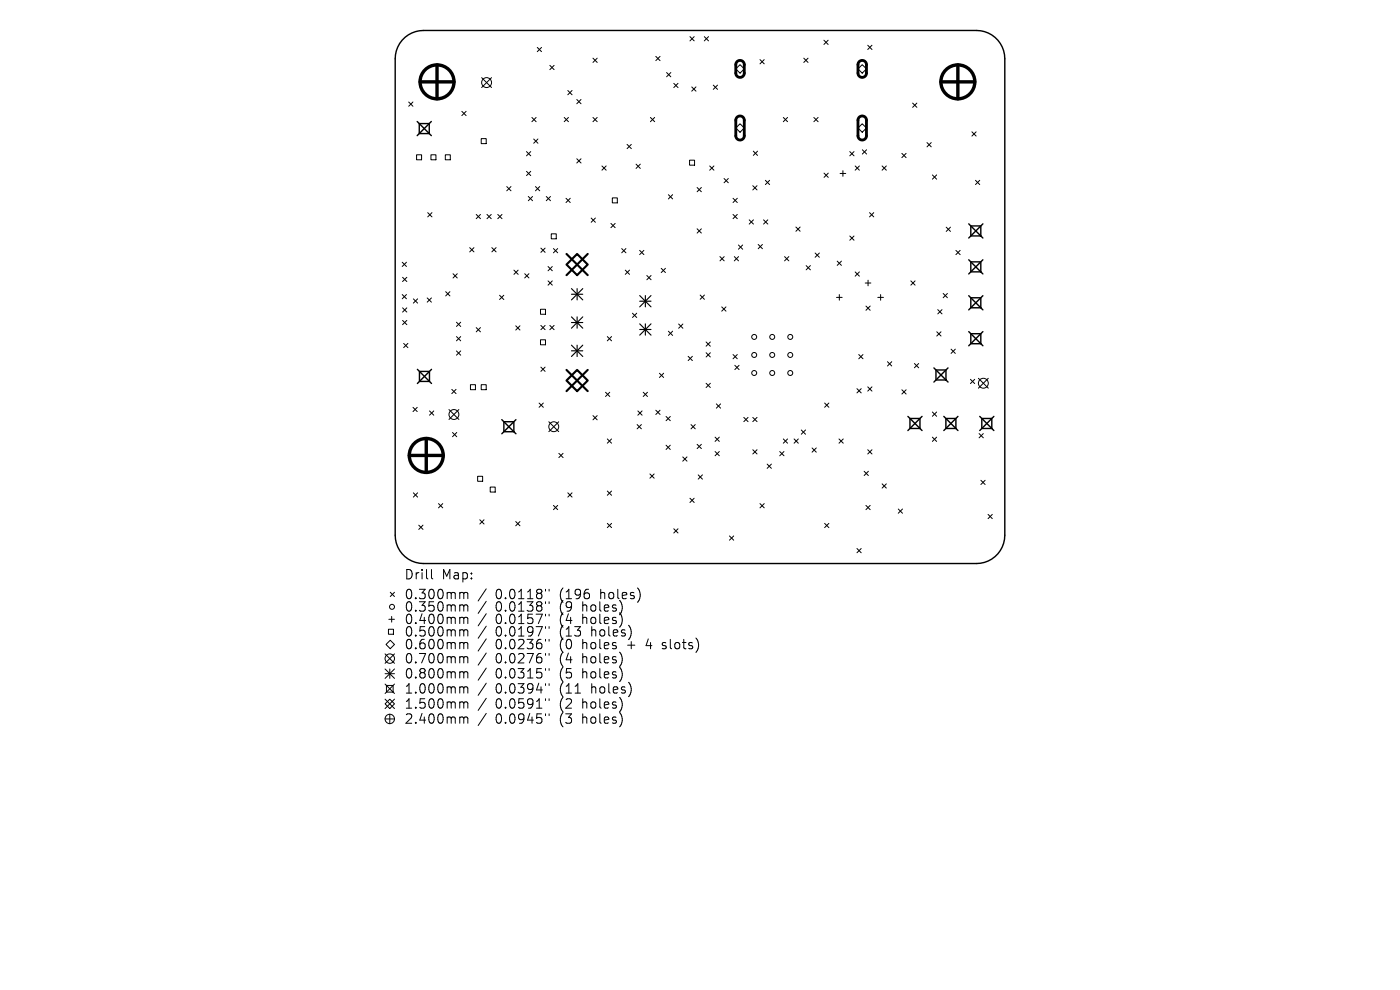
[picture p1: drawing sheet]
<svg xmlns="http://www.w3.org/2000/svg" width="297mm" height="210mm" viewBox="0 0 297 210" stroke-linecap="round" stroke-linejoin="round" font-family="sans-serif">
<defs><g id="words">
<g font-size="2.8">
<text x="85.7" y="123.2">Drill</text>
<text x="93.7" y="123.2">Map:</text>
<text x="85.7" y="127.4">0.300mm</text>
<text x="85.7" y="130">0.350mm</text>
<text x="105.1" y="127.4">0.0118&quot;</text>
<text x="105.1" y="130">0.0138&quot;</text>
<text x="118.9" y="127.4">(196</text>
<text x="118.9" y="130">(9</text>
<text x="123.8" y="130">holes)</text>
<text x="127.6" y="127.4">holes)</text>
<text x="85.7" y="132.7">0.400mm</text>
<text x="85.7" y="135.3">0.500mm</text>
<text x="105.1" y="132.7">0.0157&quot;</text>
<text x="105.1" y="135.3">0.0197&quot;</text>
<text x="118.9" y="132.7">(4</text>
<text x="118.9" y="135.3">(13</text>
<text x="123.8" y="132.7">holes)</text>
<text x="125.7" y="135.3">holes)</text>
<text x="85.7" y="138">0.600mm</text>
<text x="85.7" y="141">0.700mm</text>
<text x="105.1" y="138">0.0236&quot;</text>
<text x="105.1" y="141">0.0276&quot;</text>
<text x="118.9" y="138">(0</text>
<text x="118.9" y="141">(4</text>
<text x="123.8" y="138">holes</text>
<text x="123.8" y="141">holes)</text>
<text x="133.5" y="138">+</text>
<text x="137.7" y="138">4</text>
<text x="141.4" y="138">slots)</text>
<text x="85.7" y="144.2">0.800mm</text>
<text x="85.7" y="147.4">1.000mm</text>
<text x="105.1" y="144.2">0.0315&quot;</text>
<text x="105.1" y="147.4">0.0394&quot;</text>
<text x="118.9" y="144.2">(5</text>
<text x="118.9" y="147.4">(11</text>
<text x="123.8" y="144.2">holes)</text>
<text x="125.7" y="147.4">holes)</text>
<text x="85.7" y="150.6">1.500mm</text>
<text x="85.7" y="153.8">2.400mm</text>
<text x="105.1" y="150.6">0.0591&quot;</text>
<text x="105.1" y="153.8">0.0945&quot;</text>
<text x="118.9" y="150.6">(2</text>
<text x="118.9" y="153.8">(3</text>
<text x="123.8" y="150.6">holes)</text>
<text x="123.8" y="153.8">holes)</text>
</g>
</g></defs>
<g fill="none" stroke="#000" stroke-width=".3">
<path d="M85.9 7.9a6 6 0 0 1 3.9-1.4h117.4a6 6 0 0 1 6 6v101a6 6 0 0 1-6 6h-117.4a6 6 0 0 1-6-6v-101a6 6 0 0 1 2.1-4.6zM88.5 25.8l3 3M88.9 26.2h2.2v2.1h-2.2zM91.5 25.8l-3 3M205.5 47.5l3 3M205.5 55.1l3 3M206 47.9h2.1v2.1h-2.1zM206 55.5h2.1v2.2h-2.1zM208.5 47.5l-3 3M208.5 55.1l-3 3M88.5 78.3l3 3M89 78.8h2.1v2.1h-2.1z"/>
<path d="M91.5 78.3l-3 3M198.1 78l3 3M198.6 78.5h2.1v2.1h-2.1zM201.1 78l-3 3M205.5 62.7l3 3M205.5 70.3l3 3M206 63.2h2.1v2.1h-2.1zM206 70.8h2.1v2.1h-2.1zM208.5 62.7l-3 3M208.5 70.3l-3 3M106.5 89l3 3M106.9 89.5h2.1v2.1h-2.1z"/>
<path d="M109.5 89l-3 3M192.6 88.3l3 3M193 88.8h2.2v2.1h-2.2zM195.6 88.3l-3 3M200.2 88.3l3 3M200.7 88.8h2.1v2.1h-2.1zM203.2 88.3l-3 3M207.8 88.3l3 3M208.3 88.8h2.1v2.1h-2.1zM210.8 88.3l-3 3"/>
</g>
<g fill="none" stroke="#000" stroke-width=".21">
<path d="M102.2 16.5l2.1 2.1M104.3 16.5l-2.1 2.1M114 10.1l.9 .9M114.9 10.1l-.9 .9M116.6 13.9l.9 .9M117.5 13.9l-.9 .9M120.5 19.2l.9 .9M121.4 19.2l-.9 .9M125.8 12.3l.9 .9M126.7 12.3l-.9 .9M139.1 12l.9 .9M140 12l-.9 .9"/>
<path d="M141.4 15.4l.9 .9M142.3 15.4l-.9 .9M142.9 17.7l.9 .9M143.8 17.7l-.9 .9M146.4 7.8l.9 .9M146.7 18.4l.9 .9M147.3 7.8l-.9 .9M147.6 18.4l-.9 .9M149.4 7.8l.9 .9M150.3 7.8l-.9 .9M151.3 18.1l.9 .9M152.2 18.1l-.9 .9"/>
<path d="M157 13.7l.9 .9-.9 .9-.9-.9zM161.2 12.6l.9 .9M162.1 12.6l-.9 .9M170.5 12.3l.9 .9M171.4 12.3l-.9 .9M174.8 8.5l.9 .9M175.7 8.5l-.9 .9M182 14.6l.9-.9 .9 .9-.9 .9zM184.1 9.6l.9 .9M185 9.6l-.9 .9M86.7 21.6l.9 .9M87.6 21.6l-.9 .9"/>
<path d="M88.4 32.8h1v1.1h-1zM91.4 32.8h1.1v1.1h-1.1zM94.5 32.8h1v1.1h-1zM98 23.6l.9 .9M98.9 23.6l-.9 .9M102.1 29.4h1v1.1h-1zM107.5 39.6l.9 .9M108.4 39.6l-.9 .9M111.7 32.2l.9 .9M111.7 36.3l.9 .9M112.6 32.2l-.9 .9M112.6 36.3l-.9 .9"/>
<path d="M112.8 24.9l.9 .9M113.2 29.5l.9 .9M113.6 39.6l.9 .9M113.7 24.9l-.9 .9M114.1 29.5l-.9 .9M114.5 39.6l-.9 .9M119.7 24.9l.9 .9M120.6 24.9l-.9 .9M122.4 21.1l.9 .9M122.4 33.7l.9 .9M123.3 21.1l-.9 .9M123.3 33.7l-.9 .9"/>
<path d="M125.8 24.9l.9 .9M126.7 24.9l-.9 .9M127.7 35.2l.9 .9M128.6 35.2l-.9 .9M133 30.6l.9 .9M133.9 30.6l-.9 .9M134.9 34.8l.9 .9M135.8 34.8l-.9 .9M138 24.9l.9 .9M138.9 24.9l-.9 .9M146.3 34h1v1h-1zM147.9 39.8l.9 .9"/>
<path d="M148.8 39.8l-.9 .9M150.6 35.2l.9 .9M151.5 35.2l-.9 .9M153.6 37.9l.9 .9M154.5 37.9l-.9 .9M156.1 27.2l.9-.9 .9 .9-.9 .9zM159.7 39.4l.9 .9M159.8 32.1l.9 .9M160.6 39.4l-.9 .9M160.7 32.1l-.9 .9M162.4 38.3l.9 .9M163.3 38.3l-.9 .9"/>
<path d="M166.2 24.9l.9 .9M167.1 24.9l-.9 .9M172.7 24.9l.9 .9M173.6 24.9l-.9 .9M174.8 36.7l.9 .9M175.7 36.7l-.9 .9M178.2 36.8h1.2M178.8 36.2v1.2M180.3 32.2l.9 .9M181.2 32.2l-.9 .9M181.4 35.2l.9 .9M182 27.2l.9-.9 .9 .9-.9 .9z"/>
<path d="M182.3 35.2l-.9 .9M182.9 31.8l.9 .9M183.8 31.8l-.9 .9M187.1 35.2l.9 .9M188 35.2l-.9 .9M191.3 32.5l.9 .9M192.2 32.5l-.9 .9M193.6 21.9l.9 .9M194.5 21.9l-.9 .9M196.7 30.3l.9 .9M197.6 30.3l-.9 .9M197.8 37.1l.9 .9"/>
<path d="M198.7 37.1l-.9 .9M206.2 28l.9 .9M206.9 38.3l.9 .9M207.1 28l-.9 .9M207.8 38.3l-.9 .9M85.3 55.6l.9 .9M85.4 58.8l.9 .9M86.2 55.6l-.9 .9M86.3 58.8l-.9 .9M90.7 45.1l.9 .9M91.6 45.1l-.9 .9M96.1 58.1l.9 .9"/>
<path d="M97 58.1l-.9 .9M99.6 52.5l.9 .9M100.5 52.5l-.9 .9M101 45.5l.9 .9M101.9 45.5l-.9 .9M103.3 45.5l.9 .9M104.2 45.5l-.9 .9M104.3 52.5l.9 .9M105.2 52.5l-.9 .9M105.6 45.5l.9 .9M106.5 45.5l-.9 .9M109 57.3l.9 .9"/>
<path d="M109.9 57.3l-.9 .9M111.3 58.1l.9 .9M112.1 41.7l.9 .9M112.2 58.1l-.9 .9M113 41.7l-.9 .9M114.7 52.6l.9 .9M115.6 52.6l-.9 .9M115.9 41.7l.9 .9M116.3 56.5l.9 .9M116.3 59.6l.9 .9M116.8 41.7l-.9 .9M116.9 49.6h1.1v1.1h-1.1z"/>
<path d="M117.2 56.5l-.9 .9M117.2 59.6l-.9 .9M117.4 52.7l.9 .9M118.3 52.7l-.9 .9M120.1 42.1l.9 .9M121 42.1l-.9 .9M125.4 46.3l.9 .9M126.3 46.3l-.9 .9M129.6 47.4l.9 .9M129.9 42h1.1v1h-1.1zM130.5 47.4l-.9 .9M131.9 52.7l.9 .9"/>
<path d="M132.6 57.3l.9 .9M132.8 52.7l-.9 .9M133.5 57.3l-.9 .9M135.7 53.1l.9 .9M136.6 53.1l-.9 .9M137.2 58.4l.9 .9M138.1 58.4l-.9 .9M140.3 56.9l.9 .9M141.2 56.9l-.9 .9M141.8 41.3l.9 .9M142.7 41.3l-.9 .9M147.9 48.5l.9 .9"/>
<path d="M148.8 48.5l-.9 .9M152.7 54.4l.9 .9M153.6 54.4l-.9 .9M155.5 42.1l.9 .9M155.5 45.5l.9 .9M155.8 54.4l.9 .9M156.4 42.1l-.9 .9M156.4 45.5l-.9 .9M156.7 52l.9 .9M156.7 54.4l-.9 .9M157.6 52l-.9 .9M158.9 46.6l.9 .9"/>
<path d="M159.8 46.6l-.9 .9M160.8 51.9l.9 .9M161.7 51.9l-.9 .9M162 46.6l.9 .9M162.9 46.6l-.9 .9M166.4 54.4l.9 .9M167.3 54.4l-.9 .9M168.8 48.2l.9 .9M169.7 48.2l-.9 .9M171 56.3l.9 .9M171.9 56.3l-.9 .9M172.9 53.7l.9 .9"/>
<path d="M173.8 53.7l-.9 .9M177.6 55.4l.9 .9M178.5 55.4l-.9 .9M180.3 50.1l.9 .9M181.2 50.1l-.9 .9M181.4 57.7l.9 .9M182.3 57.7l-.9 .9M184.2 59.4v1.2M184.5 45.1l.9 .9M185.4 45.1l-.9 .9M193.2 59.6l.9 .9M194.1 59.6l-.9 .9"/>
<path d="M200.7 48.2l.9 .9M201.6 48.2l-.9 .9M202.8 53.1l.9 .9M203.7 53.1l-.9 .9M85.3 62.5l.9 .9M85.4 65.3l.9 .9M85.4 68l.9 .9M85.6 72.8l.9 .9M86.2 62.5l-.9 .9M86.3 65.3l-.9 .9M86.3 68l-.9 .9M86.5 72.8l-.9 .9"/>
<path d="M87.7 63.4l.9 .9M88.6 63.4l-.9 .9M90.6 63.2l.9 .9M91.5 63.2l-.9 .9M94.5 61.9l.9 .9M95.4 61.9l-.9 .9M96.8 68.4l.9 .9M96.8 71.4l.9 .9M96.8 74.4l.9 .9M97.7 68.4l-.9 .9M97.7 71.4l-.9 .9M97.7 74.4l-.9 .9"/>
<path d="M101 69.5l.9 .9M101.9 69.5l-.9 .9M106 62.6l.9 .9M106.9 62.6l-.9 .9M109.4 69.1l.9 .9M110.3 69.1l-.9 .9M114.7 65.6h1v1.1h-1zM114.7 72.1h1v1h-1zM114.7 69l.9 .9M114.7 77.9l.9 .9M115.6 69l-.9 .9M115.6 77.9l-.9 .9"/>
<path d="M116.6 69l.9 .9M117.5 69l-.9 .9M128.8 71.4l.9 .9M129.7 71.4l-.9 .9M134.2 66.4l.9 .9M135.1 66.4l-.9 .9M139.9 79.2l.9 .9M140.8 79.2l-.9 .9M141.8 70.3l.9 .9M142.7 70.3l-.9 .9M144 68.7l.9 .9M144.9 68.7l-.9 .9"/>
<path d="M146 75.6l.9 .9M146.9 75.6l-.9 .9M148.5 62.6l.9 .9M149.4 62.6l-.9 .9M149.8 72.5l.9 .9M149.8 74.8l.9 .9M150.7 74.8l-.9 .9M150.7 72.5l-.9 .9M153.1 65.1l.9 .9M154 65.1l-.9 .9M155.5 75.2l.9 .9M155.9 77.5l.9 .9"/>
<path d="M156.4 75.2l-.9 .9M156.8 77.5l-.9 .9M177.5 63.1h1.2M178.1 62.5v1.2M182.2 75.2l.9 .9M183.1 75.2l-.9 .9M183.6 60h1.2M183.7 64.9l.9 .9M184.6 64.9l-.9 .9M186.2 63.1h1.2M186.8 62.5v1.2M188.3 76.7l.9 .9"/>
<path d="M189.2 76.7l-.9 .9M194 77.1l.9 .9M194.9 77.1l-.9 .9M198.7 70.4l.9 .9M198.9 65.7l.9 .9M199.6 70.4l-.9 .9M199.8 65.7l-.9 .9M200.1 62.3l.9 .9M201 62.3l-.9 .9M201.8 74.1l.9 .9M202.7 74.1l-.9 .9M87.6 86.4l.9 .9"/>
<path d="M88.5 86.4l-.9 .9M91.1 87.2l.9 .9M92 87.2l-.9 .9M95.2 86.9l2.1 2.1M95.8 82.6l.9 .9M96 91.7l.9 .9M96.7 82.6l-.9 .9M96.9 91.7l-.9 .9M97.3 86.9l-2.1 2.1M99.8 81.6h1.1v1.1h-1.1zM102.1 81.6h1v1.1h-1zM114.4 85.5l.9 .9"/>
<path d="M115.3 85.5l-.9 .9M116.4 89.5l2.1 2.1M118.5 89.5l-2.1 2.1M118.6 96.2l.9 .9M119.5 96.2l-.9 .9M125.8 88.2l.9 .9M126.7 88.2l-.9 .9M128.5 83.2l.9 .9M128.8 93.1l.9 .9M129.4 83.2l-.9 .9M129.7 93.1l-.9 .9M135.2 90.1l.9 .9"/>
<path d="M135.3 87.2l.9 .9M136.1 90.1l-.9 .9M136.2 87.2l-.9 .9M136.5 83.2l.9 .9M137.4 83.2l-.9 .9M139.1 87l.9 .9M140 87l-.9 .9M141.3 88.3l.9 .9M141.3 94.4l.9 .9M142.2 88.3l-.9 .9M142.2 94.4l-.9 .9M144.8 96.9l.9 .9"/>
<path d="M145.7 96.9l-.9 .9M146.6 90.1l.9 .9M147.5 90.1l-.9 .9M147.9 94.3l.9 .9M148.8 94.3l-.9 .9M149.8 81.3l.9 .9M150.7 81.3l-.9 .9M151.7 92.7l.9 .9M151.7 95.8l.9 .9M152 85.7l.9 .9M152.6 92.7l-.9 .9M152.6 95.8l-.9 .9"/>
<path d="M152.9 85.7l-.9 .9M157.8 88.5l.9 .9M158.7 88.5l-.9 .9M159.7 88.5l.9 .9M159.7 95.4l.9 .9M160.6 95.4l-.9 .9M160.6 88.5l-.9 .9M162.7 98.4l.9 .9M163.6 98.4l-.9 .9M165.4 95.8l.9 .9M166.2 93.1l.9 .9M166.3 95.8l-.9 .9"/>
<path d="M167.1 93.1l-.9 .9M168.5 93.1l.9 .9M169.4 93.1l-.9 .9M170 91.2l.9 .9M170.9 91.2l-.9 .9M172.3 95l.9 .9M173.2 95l-.9 .9M174.9 85.5l.9 .9M175.8 85.5l-.9 .9M178 93.1l.9 .9M178.9 93.1l-.9 .9M181.8 82.4l.9 .9"/>
<path d="M182.7 82.4l-.9 .9M183.3 100l.9 .9M184.1 82.1l.9 .9M184.1 95.4l.9 .9M184.2 100l-.9 .9M185 82.1l-.9 .9M185 95.4l-.9 .9M191.3 82.7l.9 .9M192.2 82.7l-.9 .9M197.8 87.4l.9 .9M197.8 92.7l.9 .9M198.7 87.4l-.9 .9"/>
<path d="M198.7 92.7l-.9 .9M205.9 80.5l.9 .9M206.8 80.5l-.9 .9M207.6 80.2l2.1 2.1M207.7 92l.9 .9M208.6 92l-.9 .9M209.7 80.2l-2.1 2.1M87.7 104.5l.9 .9M88.6 104.5l-.9 .9M88.8 111.4l.9 .9M89.7 111.4l-.9 .9M93 106.8l.9 .9"/>
<path d="M93.9 106.8l-.9 .9M101.3 101h1.1v1.1h-1.1zM101.8 110.3l.9 .9M102.7 110.3l-.9 .9M104 103.3h1.1v1.1h-1.1zM109.4 110.6l.9 .9M110.3 110.6l-.9 .9M117.4 107.2l.9 .9M118.3 107.2l-.9 .9M120.5 104.5l.9 .9M121.4 104.5l-.9 .9M128.8 104.2l.9 .9"/>
<path d="M128.8 111l.9 .9M129.7 104.2l-.9 .9M129.7 111l-.9 .9M137.9 100.5l.9 .9M138.8 100.5l-.9 .9M142.9 112.2l.9 .9M143.8 112.2l-.9 .9M146.4 105.7l.9 .9M147.3 105.7l-.9 .9M148.1 100.7l.9 .9M149 100.7l-.9 .9M154.7 113.7l.9 .9"/>
<path d="M155.6 113.7l-.9 .9M161.2 106.8l.9 .9M162.1 106.8l-.9 .9M174.9 111l.9 .9M175.8 111l-.9 .9M181.8 116.4l.9 .9M182.7 116.4l-.9 .9M183.7 107.2l.9 .9M184.6 107.2l-.9 .9M187.1 102.6l.9 .9M188 102.6l-.9 .9M190.6 108l.9 .9"/>
<path d="M191.5 108l-.9 .9M208.1 101.9l.9 .9M209 101.9l-.9 .9M209.6 109.1l.9 .9M210.5 109.1l-.9 .9M81.7 138.7l2 2M82.4 133.5h1.1v1h-1.1zM82.5 131.4h1.2M82.8 135.8l.9 .9-.9 .9-.9-.9zM82.8 125.6l.9 .9M83.1 130.8v1.2M83.7 125.6l-.9 .9"/>
<path d="M83.7 138.7l-2 2M91.5 120.8v1.7l.3 .3M97.8 125.7h.3l.3 .3M97.8 128.3h.3l.3 .3M97.8 131h.3l.3 .2M97.8 133.6h.3l.3 .3M97.8 136.3l.5 .1 .1 .2M97.8 139.3h.3l.3 .3M98.4 126l.3-.3 .5 .1v1.2M98.4 126v1M98.4 128.6v1M98.4 131.2v1.1"/>
<path d="M98.4 133.9v1M98.4 136.6v1M98.4 139.6v1M98.4 128.6l.3-.3 .5 .1v1.2M98.4 131.2l.3-.2h.5v1.3M98.4 133.9l.3-.3 .5 .1v1.2M98.4 136.6l.3-.3 .5 .1v1.2M98.4 139.6l.3-.3 .5 .1v1.2M103.2 124.9l-1.8 2.6M103.2 127.5l-1.8 2.6M103.2 130.2l-1.8 2.6M103.2 132.8l-1.8 2.6"/>
<path d="M103.2 135.5l-1.8 2.6M103.2 138.5l-1.8 2.6M115.7 125v.4M115.7 127.6v.4M115.7 130.3v.4M115.7 132.9v.4M115.7 135.6v.4M115.7 138.6v.4M116.5 125v.4M116.5 127.6v.4M116.5 130.3v.4M116.5 132.9v.4"/>
<path d="M116.5 135.6v.4M116.5 138.6v.4M140.5 137.5l.2 .1M140.6 136.4v.5M81.7 149.3l1-1 1 1-1 1zM81.7 141.9l2 2M81.7 142.9h2M81.7 145.1l2 2M81.7 148.3l2 2M81.7 152.5h2M82 145.4h1.4v1.4h-1.4zM82.7 141.9v2"/>
<path d="M82.7 151.5v2M83.7 148.3l-2 2M83.7 141.9l-2 2M83.7 145.1l-2 2M97.8 142.5h.3l.3 .3M97.8 145.7h.3l.3 .3M97.8 148.9h.3l.3 .3M97.8 152.1l.5 .1 .1 .2M98.4 142.8v1M98.4 146v1M98.4 149.2v1M98.4 152.4v1"/>
<path d="M98.4 142.8l.3-.3 .5 .1v1.2M98.4 146l.3-.3 .5 .1v1.2M98.4 149.2l.3-.3 .5 .1v1.2M98.4 152.4l.3-.3 .5 .1v1.2M103.2 141.7l-1.8 2.6M103.2 144.9l-1.8 2.6M103.2 148.1l-1.8 2.6M103.2 151.3l-1.8 2.6M115.7 141.8v.4M115.7 145v.4M115.7 148.2v.4M115.7 151.4v.4"/>
<path d="M116.5 141.8v.4M116.5 145v.4M116.5 148.2v.4M116.5 151.4v.4"/>
<circle cx="103.2" cy="17.5" r="1.05"/>
<circle cx="160" cy="71.5" r=".52"/>
<circle cx="160" cy="75.3" r=".52"/>
<circle cx="160" cy="79.1" r=".52"/>
<circle cx="163.8" cy="71.5" r=".52"/>
<circle cx="163.8" cy="75.3" r=".52"/>
<circle cx="163.8" cy="79.1" r=".52"/>
<circle cx="167.6" cy="71.5" r=".52"/>
<circle cx="167.6" cy="75.3" r=".52"/>
<circle cx="167.6" cy="79.1" r=".52"/>
<circle cx="96.3" cy="87.9" r="1.05"/>
<circle cx="117.5" cy="90.5" r="1.05"/>
<circle cx="208.6" cy="81.3" r="1.05"/>
<circle cx="82.7" cy="139.7" r="1"/>
<circle cx="83.2" cy="128.7" r=".52"/>
<circle cx="82.7" cy="152.5" r="1"/>
</g>
<path d="M156.4 13.1a.9 .9 0 0 1 .9-.2 .9 .9 0 0 1 .6 .8v1.8a.9 .9 0 0 1-.9 .9 .9 .9 0 0 1-.9-.9v-1.9zM182.3 13.1a.9 .9 0 0 1 1-.2 .9 .9 0 0 1 .5 .8v1.8a.9 .9 0 0 1-.9 .9 .9 .9 0 0 1-.9-.9v-1.9zM156.4 24.9a.9 .9 0 0 1 .9-.2 .9 .9 0 0 1 .6 .8v3.3a.9 .9 0 0 1-.9 .9 .9 .9 0 0 1-.9-.9v-3.4zM182.3 24.9a.9 .9 0 0 1 1-.2 .9 .9 0 0 1 .5 .8v3.3a.9 .9 0 0 1-.9 .9 .9 .9 0 0 1-.9-.9v-3.4z" fill="none" stroke="#000" stroke-width=".6"/>
<g fill="none" stroke="#000" stroke-width=".24">
<path d="M121.2 61.2l2.4 2.4M121.2 62.4h2.4M121.2 67.2l2.4 2.4M121.2 68.4h2.4M121.2 73.2l2.4 2.4M121.2 74.4h2.4M122.4 61.2v2.4M122.4 67.2v2.4M122.4 73.2v2.4M123.6 61.2l-2.4 2.4M123.6 67.2l-2.4 2.4M123.6 73.2l-2.4 2.4"/>
<path d="M135.7 62.7l2.4 2.4M135.7 63.9h2.4M135.7 68.7l2.4 2.4M135.7 69.9h2.4M136.9 62.7v2.4M136.9 68.7v2.4M138.1 62.7l-2.4 2.4M138.1 68.7l-2.4 2.4"/>
</g>
<path d="M120.2 56.1l2.2-2.2 2.3 2.2-2.3 2.3zM120.2 53.9l4.5 4.5M124.7 53.9l-4.5 4.5M120.2 78.5l4.5 4.5M122.4 78.5l2.3 2.2-2.3 2.3-2.2-2.3zM124.7 78.5l-4.5 4.5" fill="none" stroke="#000" stroke-width=".45"/>
<g fill="none" stroke="#000" stroke-width=".72">
<path d="M89.1 17.4h7.2M92.7 13.8v7.2M199.6 17.4h7.2M203.2 13.8v7.2M86.8 96.6h7.2M90.4 93v7.2"/>
<circle cx="92.7" cy="17.4" r="3.6"/>
<circle cx="203.2" cy="17.4" r="3.6"/>
<circle cx="90.4" cy="96.6" r="3.6"/>
</g>
<use href="#words"/>
</svg>
